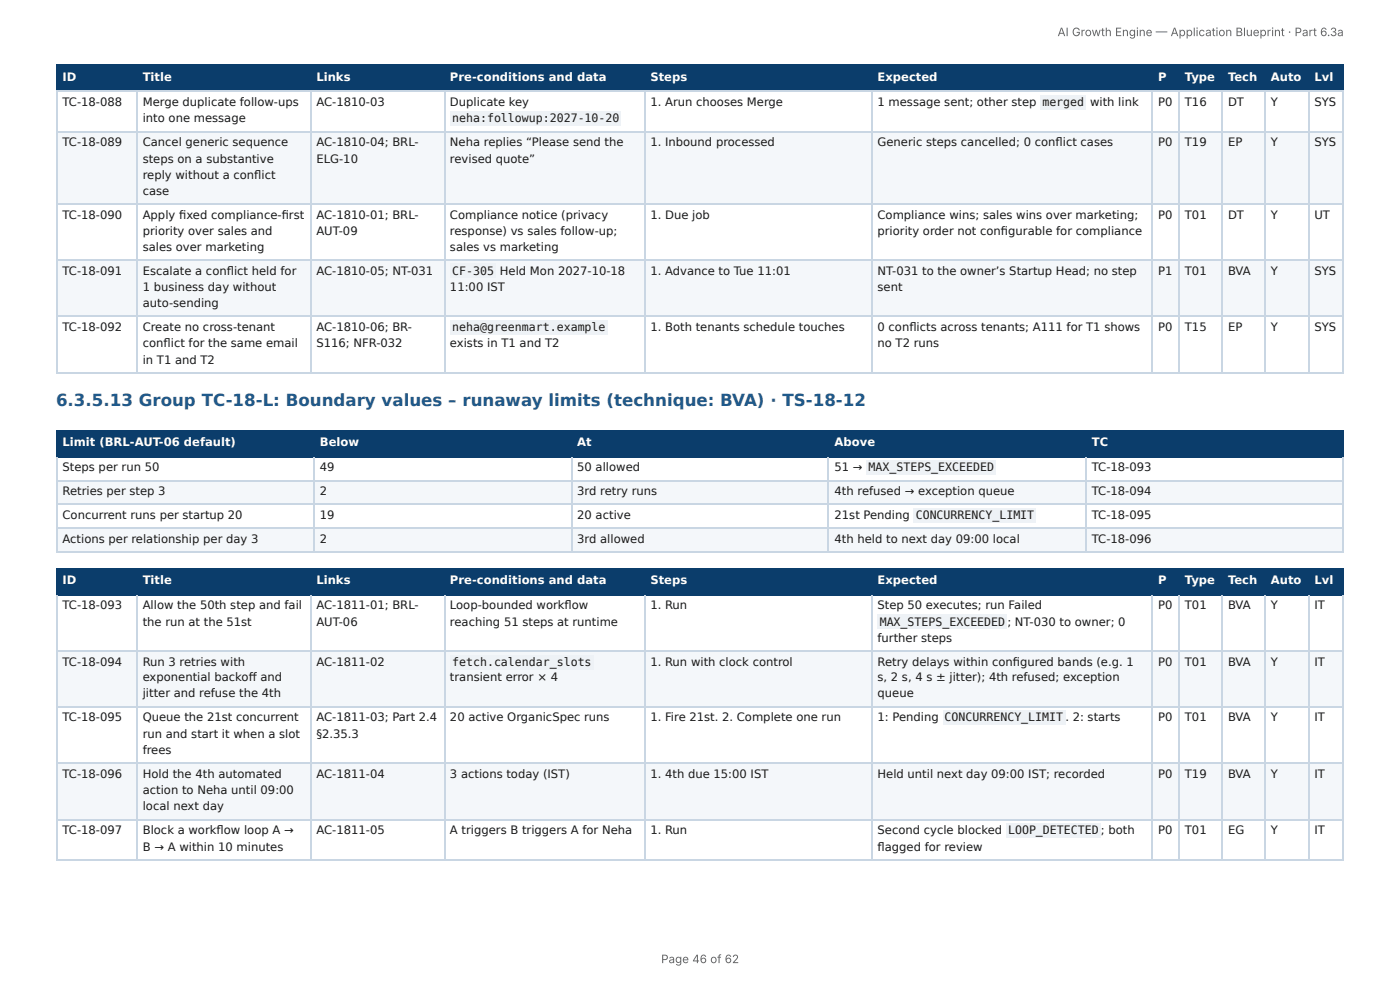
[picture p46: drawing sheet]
<svg xmlns="http://www.w3.org/2000/svg" width="297mm" height="210mm" viewBox="0 0 297 210" stroke-linecap="round" stroke-linejoin="round" font-family="sans-serif">
<defs><g id="words">
<text font-size="3.5" fill="#1f5a8c" x="11.9" y="86.2">6.3.5.13 Group TC-18-L: Boundary values – runaway limits (technique: BVA) · TS-18-12</text>
<g font-size="2.5" fill="#666">
<text x="224.6" y="7.7">AI Growth Engine — Application Blueprint · Part 6.3a</text>
<text x="140.4" y="204.5">Page 46 of 62</text>
</g>
<g font-size="2.5" fill="#fff">
<text x="13.3" y="17.2">ID</text>
<text x="30.3" y="17.2">Title</text>
<text x="67.2" y="17.2">Links</text>
<text x="95.6" y="17.2">Pre-conditions and data</text>
<text x="138.1" y="17.2">Steps</text>
<text x="186.4" y="17.2">Expected</text>
<text x="246" y="17.2">P</text>
<text x="251.7" y="17.2">Type</text>
<text x="260.8" y="17.2">Tech</text>
<text x="269.9" y="17.2">Auto</text>
<text x="279.2" y="17.2">Lvl</text>
<text x="13.3" y="94.8">Limit (BRL-AUT-06 default)</text>
<text x="67.9" y="94.8">Below</text>
<text x="122.6" y="94.8">At</text>
<text x="177.3" y="94.8">Above</text>
<text x="231.9" y="94.8">TC</text>
<text x="13.3" y="124.1">ID</text>
<text x="30.3" y="124.1">Title</text>
<text x="67.2" y="124.1">Links</text>
<text x="95.6" y="124.1">Pre-conditions and data</text>
<text x="138.1" y="124.1">Steps</text>
<text x="186.4" y="124.1">Expected</text>
<text x="246" y="124.1">P</text>
<text x="251.7" y="124.1">Type</text>
<text x="260.8" y="124.1">Tech</text>
<text x="269.9" y="124.1">Auto</text>
<text x="279.2" y="124.1">Lvl</text>
</g>
<g font-size="2.5" fill="#1a1a1a">
<text x="13.3" y="22.5">TC-18-088</text>
<text x="30.3" y="22.5">Merge duplicate follow-ups</text>
<text x="67.2" y="22.5">AC-1810-03</text>
<text x="95.6" y="22.5">Duplicate key</text>
<text x="138.1" y="22.5">1. Arun chooses Merge</text>
<text x="186.4" y="22.5">1 message sent; other step</text>
<text x="221.4" y="22.5">merged</text>
<text x="231.5" y="22.5">with link</text>
<text x="246" y="22.5">P0</text>
<text x="251.7" y="22.5">T16</text>
<text x="260.8" y="22.5">DT</text>
<text x="269.9" y="22.5">Y</text>
<text x="279.2" y="22.5">SYS</text>
<text x="30.3" y="26">into one message</text>
<text x="96" y="26">neha:followup:2027-10-20</text>
<text x="13.3" y="31.1">TC-18-089</text>
<text x="30.3" y="31.1">Cancel generic sequence</text>
<text x="30.3" y="34.5">steps on a substantive</text>
<text x="67.2" y="31.1">AC-1810-04; BRL-</text>
<text x="67.2" y="34.5">ELG-10</text>
<text x="95.6" y="31.1">Neha replies “Please send the</text>
<text x="95.6" y="34.5">revised quote”</text>
<text x="138.1" y="31.1">1. Inbound processed</text>
<text x="186.4" y="31.1">Generic steps cancelled; 0 confl ict cases</text>
<text x="246" y="31.1">P0</text>
<text x="251.7" y="31.1">T19</text>
<text x="260.8" y="31.1">EP</text>
<text x="269.9" y="31.1">Y</text>
<text x="279.2" y="31.1">SYS</text>
<text x="30.3" y="38">reply without a confl ict</text>
<text x="30.3" y="41.5">case</text>
<text x="13.3" y="46.5">TC-18-090</text>
<text x="30.3" y="46.5">Apply fi xed compliance-fi rst</text>
<text x="67.2" y="46.5">AC-1810-01; BRL-</text>
<text x="95.6" y="46.5">Compliance notice (privacy</text>
<text x="138.1" y="46.5">1. Due job</text>
<text x="186.4" y="46.5">Compliance wins; sales wins over marketing;</text>
<text x="246" y="46.5">P0</text>
<text x="251.7" y="46.5">T01</text>
<text x="260.8" y="46.5">DT</text>
<text x="269.9" y="46.5">Y</text>
<text x="279.2" y="46.5">UT</text>
<text x="30.3" y="50">priority over sales and</text>
<text x="30.3" y="53.2">sales over marketing</text>
<text x="67.2" y="50">AUT-09</text>
<text x="95.6" y="50">response) vs sales follow-up;</text>
<text x="95.6" y="53.2">sales vs marketing</text>
<text x="186.4" y="50">priority order not confi gurable for compliance</text>
<text x="13.3" y="58.3">TC-18-091</text>
<text x="30.3" y="58.3">Escalate a confl ict held for</text>
<text x="67.2" y="58.3">AC-1810-05; NT-031</text>
<text x="96" y="58.3">CF-305</text>
<text x="106.2" y="58.3">Held Mon 2027-10-18</text>
<text x="138.1" y="58.3">1. Advance to Tue 11:01</text>
<text x="186.4" y="58.3">NT-031 to the owner’s Startup Head; no step</text>
<text x="246" y="58.3">P1</text>
<text x="251.7" y="58.3">T01</text>
<text x="260.8" y="58.3">BVA</text>
<text x="269.9" y="58.3">Y</text>
<text x="279.2" y="58.3">SYS</text>
<text x="30.3" y="61.8">1 business day without</text>
<text x="30.3" y="65.2">auto-sending</text>
<text x="95.6" y="61.8">11:00 IST</text>
<text x="186.4" y="61.8">sent</text>
<text x="13.3" y="70.3">TC-18-092</text>
<text x="30.3" y="70.3">Create no cross-tenant</text>
<text x="67.2" y="70.3">AC-1810-06; BR-</text>
<text x="96" y="70.3">neha@greenmart.example</text>
<text x="138.1" y="70.3">1. Both tenants schedule touches</text>
<text x="186.4" y="70.3">0 confl icts across tenants; A111 for T1 shows</text>
<text x="246" y="70.3">P0</text>
<text x="251.7" y="70.3">T15</text>
<text x="260.8" y="70.3">EP</text>
<text x="269.9" y="70.3">Y</text>
<text x="279.2" y="70.3">SYS</text>
<text x="30.3" y="73.8">confl ict for the same email</text>
<text x="30.3" y="77.2">in T1 and T2</text>
<text x="67.2" y="73.8">S116; NFR-032</text>
<text x="95.6" y="73.8">exists in T1 and T2</text>
<text x="186.4" y="73.8">no T2 runs</text>
<text x="13.3" y="100.1">Steps per run 50</text>
<text x="67.9" y="100.1">49</text>
<text x="122.6" y="100.1">50 allowed</text>
<text x="177.3" y="100.1">51 →</text>
<text x="184.5" y="100.1">MAX_STEPS_EXCEEDED</text>
<text x="231.9" y="100.1">TC-18-093</text>
<text x="13.3" y="105.2">Retries per step 3</text>
<text x="67.9" y="105.2">2</text>
<text x="122.6" y="105.2">3rd retry runs</text>
<text x="177.3" y="105.2">4th refused → exception queue</text>
<text x="231.9" y="105.2">TC-18-094</text>
<text x="13.3" y="110.2">Concurrent runs per startup 20</text>
<text x="67.9" y="110.2">19</text>
<text x="122.6" y="110.2">20 active</text>
<text x="177.3" y="110.2">21st Pending</text>
<text x="194.5" y="110.2">CONCURRENCY_LIMIT</text>
<text x="231.9" y="110.2">TC-18-095</text>
<text x="13.3" y="115.3">Actions per relationship per day 3</text>
<text x="67.9" y="115.3">2</text>
<text x="122.6" y="115.3">3rd allowed</text>
<text x="177.3" y="115.3">4th held to next day 09:00 local</text>
<text x="231.9" y="115.3">TC-18-096</text>
<text x="13.3" y="129.4">TC-18-093</text>
<text x="30.3" y="129.4">Allow the 50th step and fail</text>
<text x="67.2" y="129.4">AC-1811-01; BRL-</text>
<text x="95.6" y="129.4">Loop-bounded workfl ow</text>
<text x="138.1" y="129.4">1. Run</text>
<text x="186.4" y="129.4">Step 50 executes; run Failed</text>
<text x="246" y="129.4">P0</text>
<text x="251.7" y="129.4">T01</text>
<text x="260.8" y="129.4">BVA</text>
<text x="269.9" y="129.4">Y</text>
<text x="279.2" y="129.4">IT</text>
<text x="30.3" y="132.9">the run at the 51st</text>
<text x="67.2" y="132.9">AUT-06</text>
<text x="95.6" y="132.9">reaching 51 steps at runtime</text>
<text x="186.4" y="136.3">further steps</text>
<text x="186.8" y="132.9">MAX_STEPS_EXCEEDED</text>
<text x="214" y="132.9">; NT-030 to owner; 0</text>
<text x="13.3" y="141.4">TC-18-094</text>
<text x="30.3" y="141.4">Run 3 retries with</text>
<text x="67.2" y="141.4">AC-1811-02</text>
<text x="96" y="141.4">fetch.calendar_slots</text>
<text x="138.1" y="141.4">1. Run with clock control</text>
<text x="186.4" y="141.4">Retry delays within confi gured bands (e.g. 1</text>
<text x="246" y="141.4">P0</text>
<text x="251.7" y="141.4">T01</text>
<text x="260.8" y="141.4">BVA</text>
<text x="269.9" y="141.4">Y</text>
<text x="279.2" y="141.4">IT</text>
<text x="30.3" y="144.6">exponential backoff and</text>
<text x="30.3" y="148.1">jitter and refuse the 4th</text>
<text x="95.6" y="144.6">transient error × 4</text>
<text x="186.4" y="144.6">s, 2 s, 4 s ± jitter); 4th refused; exception</text>
<text x="186.4" y="148.1">queue</text>
<text x="13.3" y="153.2">TC-18-095</text>
<text x="30.3" y="153.2">Queue the 21st concurrent</text>
<text x="67.2" y="153.2">AC-1811-03; Part 2.4</text>
<text x="95.6" y="153.2">20 active OrganicSpec runs</text>
<text x="138.1" y="153.2">1. Fire 21st. 2. Complete one run</text>
<text x="186.4" y="153.2">1: Pending</text>
<text x="200.6" y="153.2">CONCURRENCY_LIMIT .</text>
<text x="227.8" y="153.2">2: starts</text>
<text x="246" y="153.2">P0</text>
<text x="251.7" y="153.2">T01</text>
<text x="260.8" y="153.2">BVA</text>
<text x="269.9" y="153.2">Y</text>
<text x="279.2" y="153.2">IT</text>
<text x="30.3" y="156.6">run and start it when a slot</text>
<text x="30.3" y="160.1">frees</text>
<text x="67.2" y="156.6">§2.35.3</text>
<text x="13.3" y="165.2">TC-18-096</text>
<text x="30.3" y="165.2">Hold the 4th automated</text>
<text x="67.2" y="165.2">AC-1811-04</text>
<text x="95.6" y="165.2">3 actions today (IST)</text>
<text x="138.1" y="165.2">1. 4th due 15:00 IST</text>
<text x="186.4" y="165.2">Held until next day 09:00 IST; recorded</text>
<text x="246" y="165.2">P0</text>
<text x="251.7" y="165.2">T19</text>
<text x="260.8" y="165.2">BVA</text>
<text x="269.9" y="165.2">Y</text>
<text x="279.2" y="165.2">IT</text>
<text x="30.3" y="168.6">action to Neha until 09:00</text>
<text x="30.3" y="172.1">local next day</text>
<text x="13.3" y="177.2">TC-18-097</text>
<text x="30.3" y="177.2">Block a workfl ow loop A →</text>
<text x="67.2" y="177.2">AC-1811-05</text>
<text x="95.6" y="177.2">A triggers B triggers A for Neha</text>
<text x="138.1" y="177.2">1. Run</text>
<text x="186.4" y="177.2">Second cycle blocked</text>
<text x="214.1" y="177.2">LOOP_DETECTED</text>
<text x="233.8" y="177.2">; both</text>
<text x="246" y="177.2">P0</text>
<text x="251.7" y="177.2">T01</text>
<text x="260.8" y="177.2">EG</text>
<text x="269.9" y="177.2">Y</text>
<text x="279.2" y="177.2">IT</text>
<text x="30.3" y="180.6">B → A within 10 minutes</text>
<text x="186.4" y="180.6">fl agged for review</text>
</g>
</g></defs>
<g fill="#0b3d6b">
<path d="M12.1 14h16.9v5.3h-16.9z"/>
<path d="M29 14h36.9v5.3h-36.9z"/>
<path d="M65.9 14h28.4v5.3h-28.4z"/>
<path d="M94.3 14h42.5v5.3h-42.5z"/>
<path d="M136.8 14h48.2v5.3h-48.2z"/>
<path d="M185 14h59.8v5.3h-59.8z"/>
<path d="M244.8 14h5.5v5.3h-5.5z"/>
<path d="M250.3 14h9.3v5.3h-9.3z"/>
<path d="M259.6 14h9v5.3h-9z"/>
<path d="M268.6 14h9.2v5.3h-9.2z"/>
<path d="M277.8 14h7.6v5.3h-7.6z"/>
</g>
<g fill="#f4f7fa">
<path d="M12.1 27.8h16.9v15.5h-16.9z"/>
<path d="M29 27.8h36.9v15.5h-36.9z"/>
<path d="M65.9 27.8h28.4v15.5h-28.4z"/>
<path d="M94.3 27.8h42.5v15.5h-42.5z"/>
<path d="M136.8 27.8h48.2v15.5h-48.2z"/>
<path d="M185 27.8h59.8v15.5h-59.8z"/>
<path d="M244.8 27.8h5.5v15.5h-5.5z"/>
<path d="M250.3 27.8h9.3v15.5h-9.3z"/>
<path d="M259.6 27.8h9v15.5h-9z"/>
<path d="M268.6 27.8h9.2v15.5h-9.2z"/>
<path d="M277.8 27.8h7.6v15.5h-7.6z"/>
<path d="M12.1 55.3h16.9v12h-16.9z"/>
<path d="M29 55.3h36.9v12h-36.9z"/>
<path d="M65.9 55.3h28.4v12h-28.4z"/>
<path d="M94.3 55.3h42.5v12h-42.5z"/>
<path d="M136.8 55.3h48.2v12h-48.2z"/>
<path d="M185 55.3h59.8v12h-59.8z"/>
<path d="M244.8 55.3h5.5v12h-5.5z"/>
<path d="M250.3 55.3h9.3v12h-9.3z"/>
<path d="M259.6 55.3h9v12h-9z"/>
<path d="M268.6 55.3h9.2v12h-9.2z"/>
<path d="M277.8 55.3h7.6v12h-7.6z"/>
</g>
<g fill="none" stroke="#0b3d6b" stroke-width=".23">
<path d="M11.9 13.9h273.5M11.9 19.4h273.5M12 13.8v5.7M29.1 13.8v5.7M66 13.8v5.7M94.4 13.8v5.7M136.9 13.8v5.7M185.1 13.8v5.7M244.7 13.8v5.7M250.5 13.8v5.7M259.5 13.8v5.7M268.7 13.8v5.7"/>
<path d="M277.9 13.8v5.7"/>
</g>
<path d="M285.3 13.8v5.7" fill="none" stroke="#0b3d6b" stroke-width=".21"/>
<g fill="none" stroke="#c9d6e3" stroke-width=".23">
<path d="M11.9 19.4h273.5M12 19.5v59.8M29.1 19.5v59.8M66 19.5v59.8M94.4 19.5v59.8M136.9 19.5v59.8M185.1 19.5v59.8M244.7 19.5v59.8M250.5 19.5v59.8M259.5 19.5v59.8M268.7 19.5v59.8M277.9 19.5v59.8"/>
<path d="M11.9 28h273.5M11.9 43.4h273.5M11.9 55.2h273.5M11.9 67.2h273.5M11.9 79.2h273.5"/>
</g>
<path d="M285.3 19.5v59.8" fill="none" stroke="#c9d6e3" stroke-width=".21"/>
<g fill="#0b3d6b">
<path d="M12.1 91.5h54.5v5.6h-54.5z"/>
<path d="M66.6 91.5h54.7v5.6h-54.7z"/>
<path d="M121.3 91.5h54.7v5.6h-54.7z"/>
<path d="M176 91.5h54.7v5.6h-54.7z"/>
<path d="M230.7 91.5h54.7v5.6h-54.7z"/>
</g>
<g fill="#f4f7fa">
<path d="M12.1 101.9h54.5v5.1h-54.5z"/>
<path d="M66.6 101.9h54.7v5.1h-54.7z"/>
<path d="M121.3 101.9h54.7v5.1h-54.7z"/>
<path d="M176 101.9h54.7v5.1h-54.7z"/>
<path d="M230.7 101.9h54.7v5.1h-54.7z"/>
<path d="M12.1 112.1h54.5v5.1h-54.5z"/>
<path d="M66.6 112.1h54.7v5.1h-54.7z"/>
<path d="M121.3 112.1h54.7v5.1h-54.7z"/>
<path d="M176 112.1h54.7v5.1h-54.7z"/>
<path d="M230.7 112.1h54.7v5.1h-54.7z"/>
</g>
<path d="M11.9 91.4h273.5M11.9 97h273.5M12 91.3v5.8M66.7 91.3v5.8M121.4 91.3v5.8M175.9 91.3v5.8M230.6 91.3v5.8" fill="none" stroke="#0b3d6b" stroke-width=".23"/>
<path d="M285.3 91.3v5.8" fill="none" stroke="#0b3d6b" stroke-width=".21"/>
<path d="M12 97.1v20.3M66.7 97.1v20.3M121.4 97.1v20.3M175.9 97.1v20.3M230.6 97.1v20.3M11.9 102h273.5M11.9 107.1h273.5M11.9 112.2h273.5M11.9 117.3h273.5" fill="none" stroke="#c9d6e3" stroke-width=".23"/>
<path d="M285.3 97.1v20.3" fill="none" stroke="#c9d6e3" stroke-width=".21"/>
<g fill="#0b3d6b">
<path d="M12.1 120.6h16.9v5.6h-16.9z"/>
<path d="M29 120.6h36.9v5.6h-36.9z"/>
<path d="M65.9 120.6h28.4v5.6h-28.4z"/>
<path d="M94.3 120.6h42.5v5.6h-42.5z"/>
<path d="M136.8 120.6h48.2v5.6h-48.2z"/>
<path d="M185 120.6h59.8v5.6h-59.8z"/>
<path d="M244.8 120.6h5.5v5.6h-5.5z"/>
<path d="M250.3 120.6h9.3v5.6h-9.3z"/>
<path d="M259.6 120.6h9v5.6h-9z"/>
<path d="M268.6 120.6h9.2v5.6h-9.2z"/>
<path d="M277.8 120.6h7.6v5.6h-7.6z"/>
</g>
<g fill="#f4f7fa">
<path d="M12.1 138.2h16.9v12h-16.9z"/>
<path d="M29 138.2h36.9v12h-36.9z"/>
<path d="M65.9 138.2h28.4v12h-28.4z"/>
<path d="M94.3 138.2h42.5v12h-42.5z"/>
<path d="M136.8 138.2h48.2v12h-48.2z"/>
<path d="M185 138.2h59.8v12h-59.8z"/>
<path d="M244.8 138.2h5.5v12h-5.5z"/>
<path d="M250.3 138.2h9.3v12h-9.3z"/>
<path d="M259.6 138.2h9v12h-9z"/>
<path d="M268.6 138.2h9.2v12h-9.2z"/>
<path d="M277.8 138.2h7.6v12h-7.6z"/>
<path d="M12.1 162.2h16.9v11.7h-16.9z"/>
<path d="M29 162.2h36.9v11.7h-36.9z"/>
<path d="M65.9 162.2h28.4v11.7h-28.4z"/>
<path d="M94.3 162.2h42.5v11.7h-42.5z"/>
<path d="M136.8 162.2h48.2v11.7h-48.2z"/>
<path d="M185 162.2h59.8v11.7h-59.8z"/>
<path d="M244.8 162.2h5.5v11.7h-5.5z"/>
<path d="M250.3 162.2h9.3v11.7h-9.3z"/>
<path d="M259.6 162.2h9v11.7h-9z"/>
<path d="M268.6 162.2h9.2v11.7h-9.2z"/>
<path d="M277.8 162.2h7.6v11.7h-7.6z"/>
</g>
<g fill="none" stroke="#0b3d6b" stroke-width=".23">
<path d="M11.9 120.7h273.5M11.9 126.3h273.5M12 120.6v5.8M29.1 120.6v5.8M66 120.6v5.8M94.4 120.6v5.8M136.9 120.6v5.8M185.1 120.6v5.8M244.7 120.6v5.8M250.5 120.6v5.8M259.5 120.6v5.8M268.7 120.6v5.8"/>
<path d="M277.9 120.6v5.8"/>
</g>
<path d="M285.3 120.6v5.8" fill="none" stroke="#0b3d6b" stroke-width=".21"/>
<g fill="none" stroke="#c9d6e3" stroke-width=".23">
<path d="M11.9 138.3h273.5M12 126.4v56.1M29.1 126.4v56.1M66 126.4v56.1M94.4 126.4v56.1M136.9 126.4v56.1M185.1 126.4v56.1M244.7 126.4v56.1M250.5 126.4v56.1M259.5 126.4v56.1M268.7 126.4v56.1M277.9 126.4v56.1"/>
<path d="M11.9 150.1h273.5M11.9 162.1h273.5M11.9 174.1h273.5M11.9 182.6h273.5"/>
</g>
<path d="M285.3 126.4v56.1" fill="none" stroke="#c9d6e3" stroke-width=".21"/>
<g fill="#eef2f6">
<path d="M95.7 23.7h36.2v3h-36.2z"/>
<path d="M221 20.2h9.7v3h-9.7z"/>
<path d="M95.7 56h9.7v3h-9.7z"/>
<path d="M95.7 68h33.5v3h-33.5z"/>
<path d="M184.1 97.8h27.5v3h-27.5z"/>
<path d="M194 107.9h26.1v3h-26.1z"/>
<path d="M186.4 130.5h27.5v3.1h-27.5z"/>
<path d="M95.7 139.1h30.5v3h-30.5z"/>
<path d="M200.3 150.9h26v3h-26z"/>
<path d="M213.6 174.9h20.1v3h-20.1z"/>
</g>
<use href="#words"/>
</svg>
